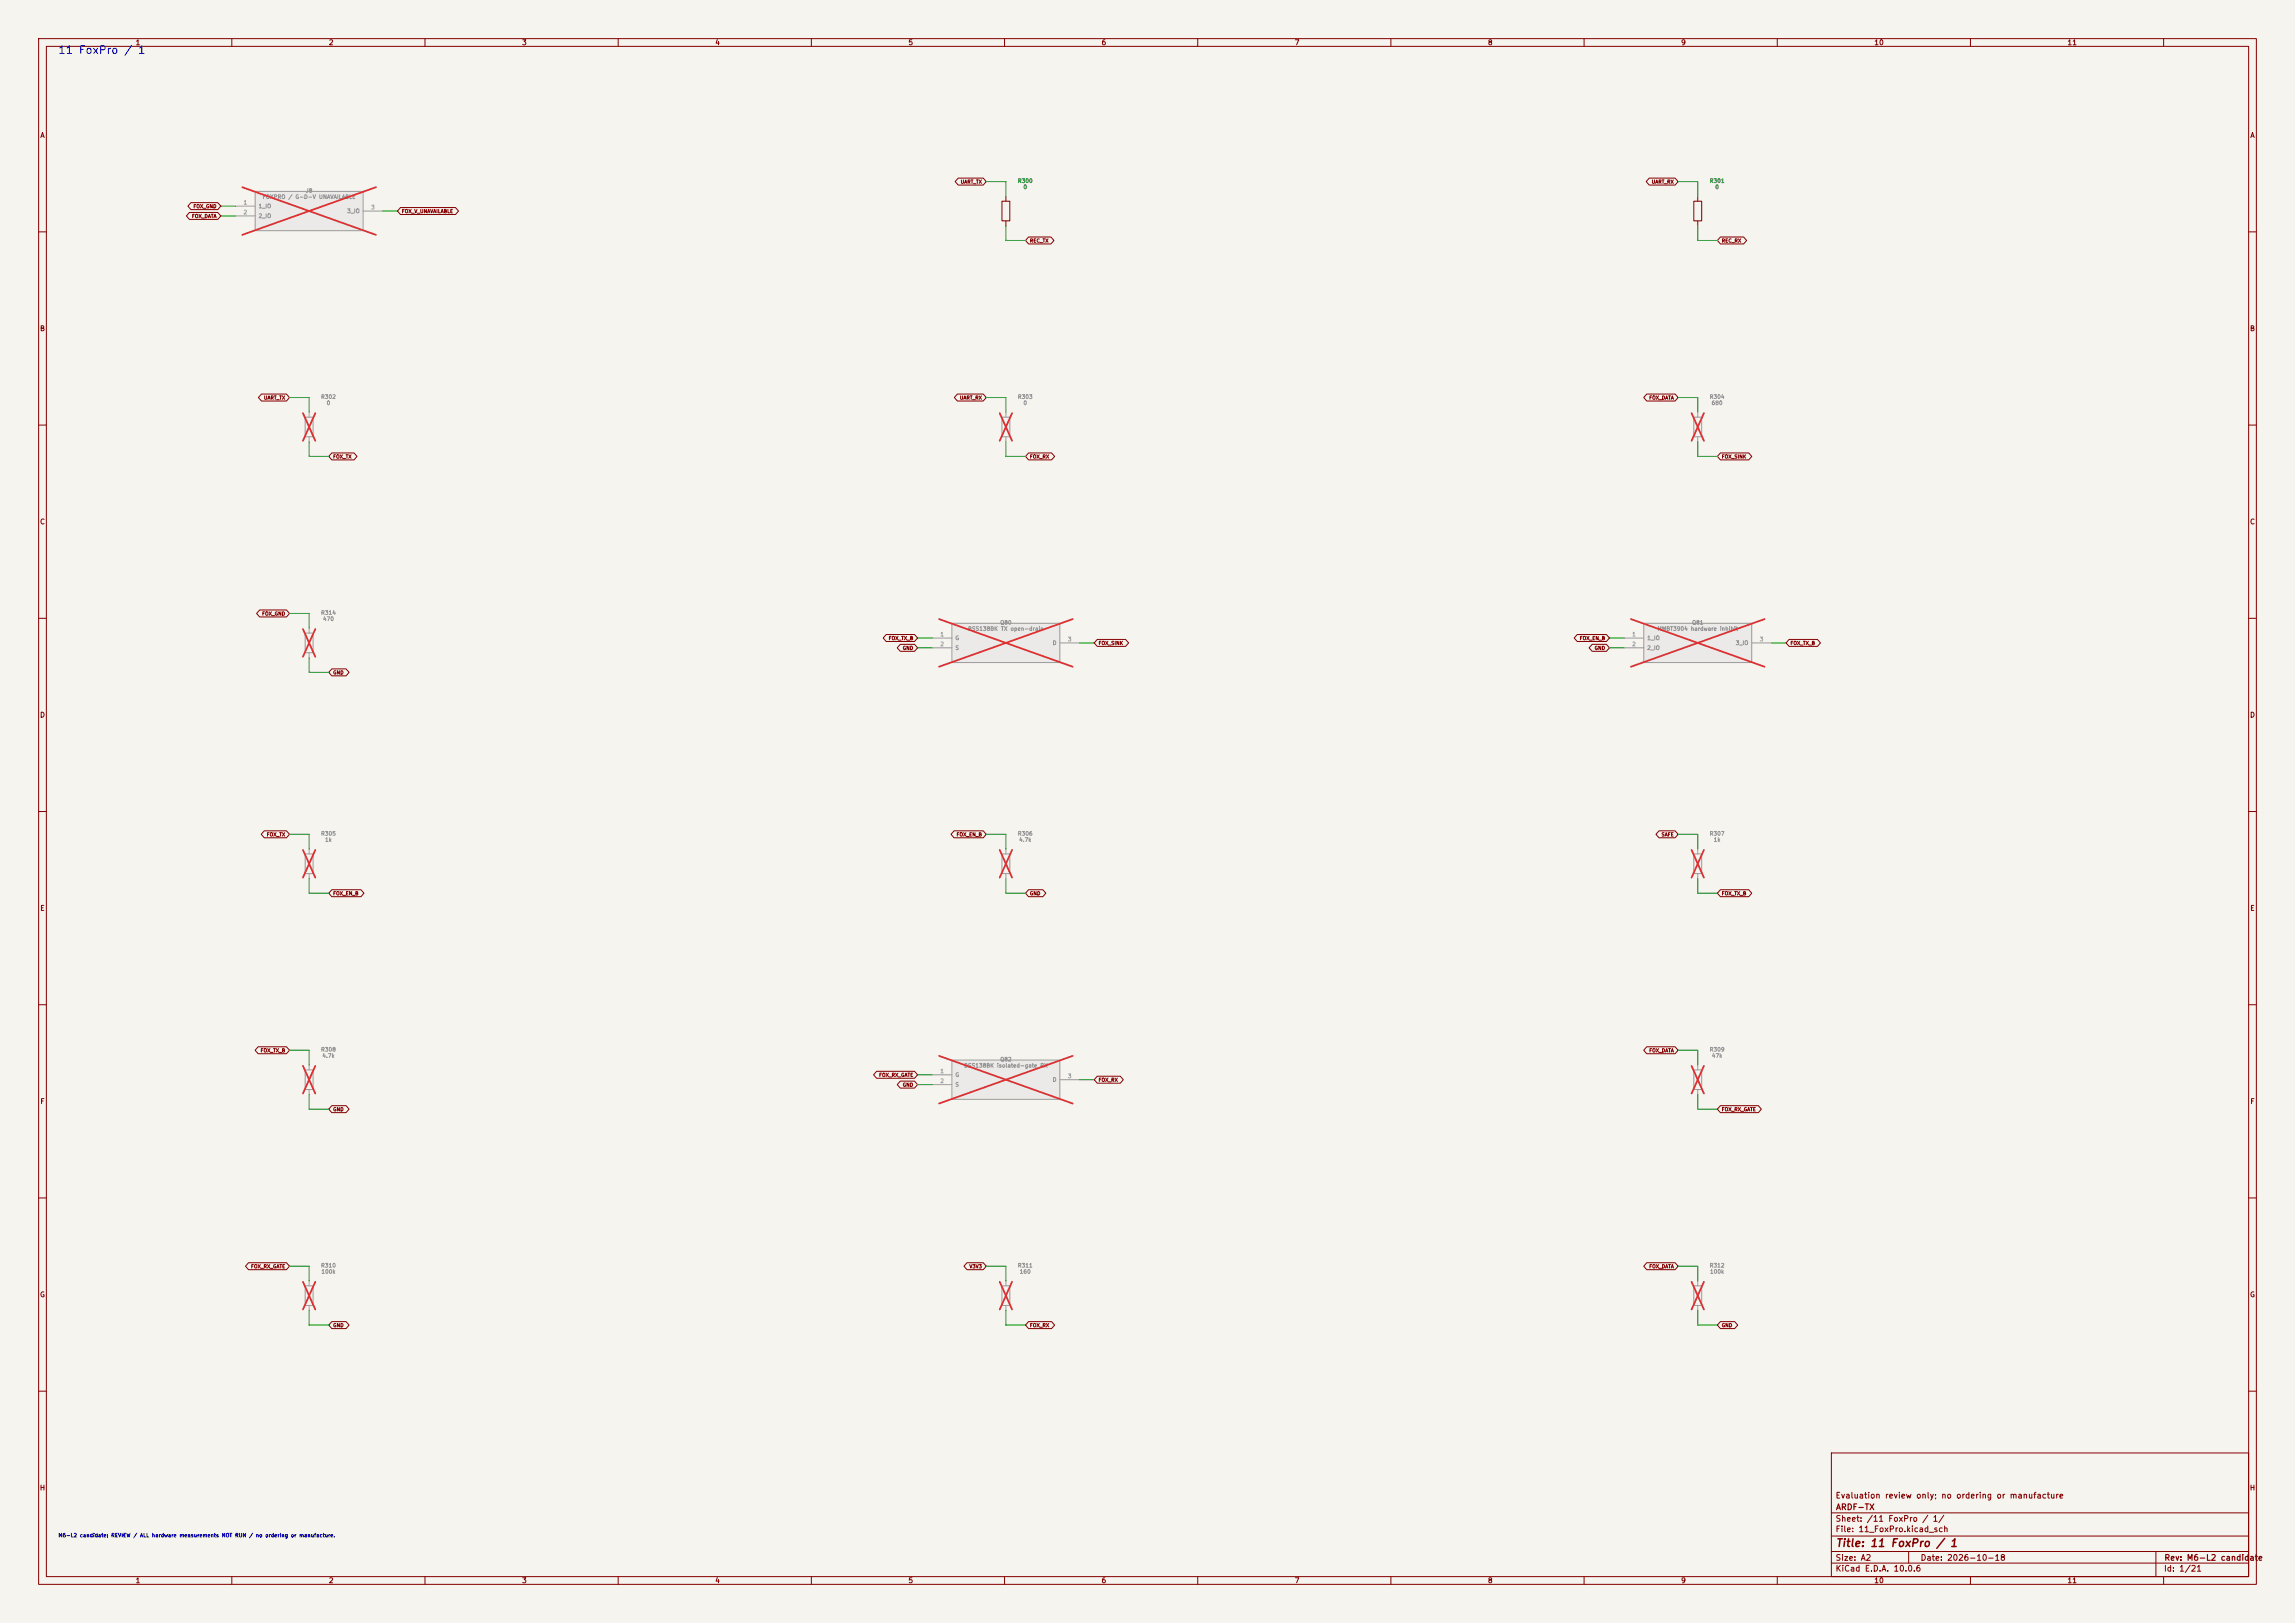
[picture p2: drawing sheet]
<svg xmlns="http://www.w3.org/2000/svg" width="594mm" height="420mm" viewBox="0 0 594 420" stroke-linecap="round" stroke-linejoin="round" font-family="sans-serif">
<defs><g id="words">
<text font-size="2" fill="#0000c2" x="14.9" y="14.4">11 FoxPro / 1</text>
<text font-size="2" fill="#840000" x="475" y="400.8">Title: 11 FoxPro / 1</text>
<g font-size="1.5" fill="#840000">
<text x="475" y="388.1">Evaluation review only; no ordering or manufacture</text>
<text x="475" y="394.1">Sheet: /11 FoxPro / 1/</text>
<text x="475.1" y="391.1">ARDF-TX</text>
<text x="475" y="396.8">File: 11_FoxPro.kicad_sch</text>
<text x="475" y="407">KiCad E.D.A. 10.0.6</text>
<text x="475" y="404.2">Size: A2</text>
<text x="497" y="404.2">Date: 2026-10-18</text>
<text x="560" y="407">Id: 1/21</text>
<text x="560.1" y="404.2">Rev: M6-L2 candidate</text>
</g>
<g font-size="1.3" fill="#840000">
<text x="35" y="12">1</text>
<text x="85" y="12">2</text>
<text x="135" y="12">3</text>
<text x="185" y="12">4</text>
<text x="235" y="12">5</text>
<text x="285" y="12">6</text>
<text x="335" y="12">7</text>
<text x="385" y="12">8</text>
<text x="435" y="12">9</text>
<text x="485" y="12">10</text>
<text x="535" y="12">11</text>
<text x="10.3" y="36">A</text>
<text x="582.3" y="36">A</text>
<text x="10.2" y="86">B</text>
<text x="582.2" y="86">B</text>
<text x="10.2" y="136">C</text>
<text x="582.2" y="136">C</text>
<text x="10.2" y="186">D</text>
<text x="582.2" y="186">D</text>
<text x="10.3" y="236">E</text>
<text x="582.3" y="236">E</text>
<text x="10.3" y="286">F</text>
<text x="582.3" y="286">F</text>
<text x="10.2" y="336">G</text>
<text x="582.2" y="336">G</text>
<text x="10.2" y="386">H</text>
<text x="582.2" y="386">H</text>
<text x="35" y="410">1</text>
<text x="85" y="410">2</text>
<text x="135" y="410">3</text>
<text x="185" y="410">4</text>
<text x="235" y="410">5</text>
<text x="285" y="410">6</text>
<text x="335" y="410">7</text>
<text x="385" y="410">8</text>
<text x="435" y="410">9</text>
<text x="485" y="410">10</text>
<text x="535" y="410">11</text>
</g>
<g font-size="1" fill="#006464">
<text x="263.3" y="47.6">R300</text>
<text x="442.4" y="47.6">R301</text>
<text x="264.8" y="49.2">0</text>
<text x="443.8" y="49.2">0</text>
</g>
<g font-size="1" fill="#a5a4a2">
<text x="62.9" y="53.2">1</text>
<text x="62.9" y="55.7">2</text>
<text x="95.9" y="54.4">3</text>
<text x="243.3" y="164.9">1</text>
<text x="243.3" y="167.5">2</text>
<text x="276.3" y="166.2">3</text>
<text x="422.3" y="164.9">1</text>
<text x="422.3" y="167.5">2</text>
<text x="455.3" y="166.2">3</text>
<text x="243.3" y="277.9">1</text>
<text x="243.3" y="280.5">2</text>
<text x="276.3" y="279.2">3</text>
</g>
<g font-size="1" fill="#939391">
<text x="67.9" y="51.7">FOXPRO / G-D-V UNAVAILABLE</text>
<text x="79.1" y="50.1">J8</text>
<text x="66.8" y="54.1">1_IO</text>
<text x="66.8" y="56.6">2_IO</text>
<text x="89.7" y="55.4">3_IO</text>
<text x="83" y="103.4">R302</text>
<text x="84.4" y="105">0</text>
<text x="263.3" y="103.4">R303</text>
<text x="264.8" y="105">0</text>
<text x="442.4" y="103.4">R304</text>
<text x="442.9" y="105">680</text>
<text x="83" y="159.3">R314</text>
<text x="83.5" y="160.9">470</text>
<text x="258.8" y="161.9">Q80</text>
<text x="437.8" y="161.9">Q81</text>
<text x="247.1" y="165.9">G</text>
<text x="250.4" y="163.5">BSS138BK TX open-drain</text>
<text x="272.3" y="167.1">D</text>
<text x="426.2" y="165.9">1_IO</text>
<text x="428.9" y="163.5">MMBT3904 hardware inhibit</text>
<text x="449.1" y="167.1">3_IO</text>
<text x="247.1" y="168.4">S</text>
<text x="426.2" y="168.4">2_IO</text>
<text x="83" y="216.5">R305</text>
<text x="84" y="218.1">1k</text>
<text x="263.3" y="216.5">R306</text>
<text x="263.7" y="218.1">4.7k</text>
<text x="442.4" y="216.5">R307</text>
<text x="443.4" y="218.1">1k</text>
<text x="83" y="272.3">R308</text>
<text x="83.3" y="273.9">4.7k</text>
<text x="258.8" y="274.9">Q82</text>
<text x="442.4" y="272.3">R309</text>
<text x="443" y="273.9">47k</text>
<text x="247.1" y="278.9">G</text>
<text x="247.1" y="281.4">S</text>
<text x="249.4" y="276.5">BSS138BK isolated-gate RX</text>
<text x="272.3" y="280.2">D</text>
<text x="83" y="328.2">R310</text>
<text x="83.1" y="329.8">100k</text>
<text x="263.3" y="328.2">R311</text>
<text x="263.8" y="329.8">160</text>
<text x="442.4" y="328.2">R312</text>
<text x="442.5" y="329.8">100k</text>
</g>
<text font-size="1" fill="#0000c2" x="15" y="398">M6-L2 candidate: REVIEW / ALL hardware measurements NOT RUN / no ordering or manufacture.</text>
<g font-size=".9" fill="#840000">
<text x="248.5" y="47.7">UART_TX</text>
<text x="427.4" y="47.7">UART_RX</text>
<text x="49.6" y="56.6">FOX_DATA</text>
<text x="49.9" y="54.1">FOX_GND</text>
<text x="103.9" y="55.4">FOX_V_UNAVAILABLE</text>
<text x="266.5" y="63">REC_TX</text>
<text x="445.5" y="63">REC_RX</text>
<text x="68.2" y="103.6">UART_TX</text>
<text x="248.3" y="103.6">UART_RX</text>
<text x="426.8" y="103.6">FOX_DATA</text>
<text x="86.1" y="118.9">FOX_TX</text>
<text x="266.5" y="118.9">FOX_RX</text>
<text x="445.5" y="118.9">FOX_SINK</text>
<text x="67.7" y="159.5">FOX_GND</text>
<text x="229.9" y="165.8">FOX_TX_B</text>
<text x="284.2" y="167.1">FOX_SINK</text>
<text x="408.8" y="165.8">FOX_EN_B</text>
<text x="463.3" y="167.1">FOX_TX_B</text>
<text x="233.5" y="168.4">GND</text>
<text x="412.6" y="168.4">GND</text>
<text x="86.1" y="174.7">GND</text>
<text x="68.9" y="216.6">FOX_TX</text>
<text x="247.5" y="216.6">FOX_EN_B</text>
<text x="429.9" y="216.6">SAFE</text>
<text x="86.1" y="231.9">FOX_EN_B</text>
<text x="266.5" y="231.9">GND</text>
<text x="445.5" y="231.9">FOX_TX_B</text>
<text x="67.3" y="272.5">FOX_TX_B</text>
<text x="426.8" y="272.5">FOX_DATA</text>
<text x="227.4" y="278.9">FOX_RX_GATE</text>
<text x="233.5" y="281.4">GND</text>
<text x="284.2" y="280.1">FOX_RX</text>
<text x="86.1" y="287.8">GND</text>
<text x="445.5" y="287.8">FOX_RX_GATE</text>
<text x="64.9" y="328.4">FOX_RX_GATE</text>
<text x="250.8" y="328.4">V3V3</text>
<text x="426.8" y="328.4">FOX_DATA</text>
<text x="86.1" y="343.6">GND</text>
<text x="266.5" y="343.6">FOX_RX</text>
<text x="445.5" y="343.6">GND</text>
</g>
</g></defs>
<path d="M0 0h594v420h-594z" fill="#f5f4ef" stroke="#f5f4ef" stroke-width=".26"/>
<g fill="none" stroke="#840000" stroke-width=".26">
<path d="M10 10h574v400h-574zM12 12h570v396h-570zM60 10v2M110 10v2M160 10v2M210 10v2M260 10v2M310 10v2M360 10v2M410 10v2M460 10v2M510 10v2"/>
<path d="M560 10v2M259.3 52.1h2.1v5.1h-2.1zM260.3 50.8v1.3M260.3 57.2v1.2M10 60h2M582 60h2M10 110h2M582 110h2M10 160h2M582 160h2M10 210h2M582 210h2"/>
<path d="M10 260h2M582 260h2M10 310h2M582 310h2M10 360h2M474 376h108v32h-108zM582 360h2M474 397.5h108M474 391.5h108M60 408v2M110 408v2M160 408v2"/>
<path d="M210 408v2M260 408v2M310 408v2M360 408v2M410 408v2M460 408v2M474 404.5h108M474 401.5h108M494 401.5v3M510 408v2M558 401.5v6.5M560 408v2"/>
</g>
<path d="M79 108h2v5h-2zM80 106.7v1.3M80 113v1.3M259.3 108h2.1v5h-2.1zM260.3 106.7v1.3M260.3 113v1.3M259.3 332.7h2.1v5.1h-2.1zM260.3 331.5v1.2M260.3 337.8v1.3" fill="none" stroke="#9c9b98" stroke-width=".26"/>
<path d="M78.4 106.9l3.2 7.2M81.6 106.9l-3.2 7.2M258.7 106.9l3.3 7.2M262 106.9l-3.3 7.2M258.7 331.7l3.3 7.2M262 331.7l-3.3 7.2" fill="none" stroke="#e12e31" stroke-width=".46"/>
<path d="M66 49.5h28v10.2h-28z" fill="#ebeae8"/>
<path d="M61 53.3h5M61 55.9h5M66 49.5h28v10.2h-28zM94 54.6h5.1M438.4 108h2v5h-2zM439.4 106.7v1.3M439.4 113v1.3" fill="none" stroke="#9c9b98" stroke-width=".26"/>
<path d="M62.7 48.4l34.6 12.4M97.3 48.4l-34.6 12.4M437.8 106.9l3.2 7.2M441 106.9l-3.2 7.2" fill="none" stroke="#e12e31" stroke-width=".46"/>
<path d="M438.4 52.1h2v5.1h-2zM439.4 50.8v1.3M439.4 57.2v1.2" fill="none" stroke="#840000" stroke-width=".26"/>
<path d="M425.4 161.3h28v10.2h-28z" fill="#ebeae8"/>
<g fill="none" stroke="#9c9b98" stroke-width=".26">
<path d="M420.4 165.1h5M420.4 167.6h5M425.4 161.3h28v10.2h-28zM453.4 166.4h5.1M439.4 219.7v1.3M438.4 221h2v5.1h-2zM439.4 226.1v1.2M79 276.9h2v5h-2zM80 275.6v1.3M438.4 276.9h2v5h-2zM439.4 275.6v1.3M80 281.9v1.3"/>
<path d="M439.4 281.9v1.3M79 332.7h2v5.1h-2zM80 331.5v1.2M80 337.8v1.3M438.4 332.7h2v5.1h-2zM439.4 331.5v1.2M439.4 337.8v1.3"/>
</g>
<path d="M422.1 160.2l34.6 12.3M456.7 160.2l-34.6 12.3M437.8 219.9l3.2 7.2M441 219.9l-3.2 7.2M78.4 275.8l3.2 7.2M81.6 275.8l-3.2 7.2M437.8 275.8l3.2 7.2M441 275.8l-3.2 7.2M78.4 331.7l3.2 7.2M81.6 331.7l-3.2 7.2M437.8 331.7l3.2 7.2M441 331.7l-3.2 7.2" fill="none" stroke="#e12e31" stroke-width=".46"/>
<path d="M246.4 161.3h27.9v10.2h-27.9z" fill="#ebeae8"/>
<path d="M241.3 165.1h5.1M241.3 167.6h5.1M246.4 161.3h27.9v10.2h-27.9zM274.3 166.4h5.1M260.3 219.7v1.3M259.3 221h2.1v5.1h-2.1zM260.3 226.1v1.2" fill="none" stroke="#9c9b98" stroke-width=".26"/>
<path d="M243.1 160.2l34.5 12.3M277.6 160.2l-34.5 12.3M258.7 219.9l3.3 7.2M262 219.9l-3.3 7.2" fill="none" stroke="#e12e31" stroke-width=".46"/>
<path d="M246.4 274.3h27.9v10.2h-27.9z" fill="#ebeae8"/>
<path d="M79 163.8h2v5.1h-2zM80 162.6v1.2M80 168.9v1.3M80 219.7v1.3M79 221h2v5.1h-2zM80 226.1v1.2M241.3 278.1h5.1M246.4 274.3h27.9v10.2h-27.9zM274.3 279.4h5.1M241.3 280.7h5.1" fill="none" stroke="#9c9b98" stroke-width=".26"/>
<path d="M78.4 162.8l3.2 7.2M81.6 162.8l-3.2 7.2M78.4 219.9l3.2 7.2M81.6 219.9l-3.2 7.2M243.1 273.2l34.5 12.4M277.6 273.2l-34.5 12.4" fill="none" stroke="#e12e31" stroke-width=".46"/>
<g fill="none" stroke="#840000" stroke-width=".26">
<path d="M49 55h7.4l.7 .9-.7 .9h-7.4l-.8-.9zM49.4 52.4h7l.7 .9-.7 .9h-7l-.8-.9zM103.7 53.7h14.2l.8 .9-.8 .9h-14.2l-.8-.9zM248 46.1h6.5l.8 .9-.8 .9h-6.5l-.8-.9zM426.9 46.1h6.7l.7 .9-.7 .9h-6.7l-.8-.9zM266.2 61.3h5.8l.8 .9-.8 .9h-5.8l-.8-.9zM445.3 61.3h6l.8 .9-.8 .9h-6l-.8-.9zM67.7 102h6.4l.8 .9-.8 .9h-6.4l-.8-.9zM85.9 117.2h5.7l.8 .9-.8 .9h-5.7l-.8-.9zM247.8 102h6.7l.8 .9-.8 .9h-6.7l-.8-.9zM266.2 117.2h6l.8 .9-.8 .9h-6l-.8-.9zM426.2 102h7.4l.7 .9-.7 .9h-7.4l-.8-.9z"/>
<path d="M445.3 117.2h7.3l.8 .9-.8 .9h-7.3l-.8-.9zM67.2 157.8h6.9l.8 1-.8 .9h-6.9l-.8-.9zM85.9 173.1h3.7l.8 .9-.8 .9h-3.7l-.8-.9zM229.4 164.2h7.3l.8 .9-.8 .9h-7.3l-.8-.9zM233 166.7h3.7l.8 .9-.8 .9h-3.7l-.8-.9zM284 165.5h7.3l.8 .9-.8 .9h-7.3l-.8-.9zM408.2 164.2h7.6l.8 .9-.8 .9h-7.6l-.8-.9zM412.1 166.7h3.7l.8 .9-.8 .9h-3.7l-.8-.9zM463.1 165.5h7.3l.8 .9-.8 .9h-7.3l-.8-.9zM68.4 215h5.7l.8 .9-.8 .9h-5.7l-.8-.9zM246.9 215h7.6l.8 .9-.8 .9h-7.6l-.8-.9zM429.4 215h4.2l.7 .9-.7 .9h-4.2l-.8-.9z"/>
<path d="M85.9 230.2h7.5l.8 .9-.8 .9h-7.5l-.8-.9zM266.2 230.2h3.7l.8 .9-.8 .9h-3.7l-.8-.9zM445.3 230.2h7.3l.8 .9-.8 .9h-7.3l-.8-.9zM66.8 270.9h7.3l.8 .9-.8 .9h-7.3l-.8-.9zM226.9 277.2h9.8l.8 .9-.8 .9h-9.8l-.8-.9zM233 279.8h3.7l.8 .9-.8 .9h-3.7l-.8-.9zM284 278.5h6l.7 .9-.7 .9h-6l-.8-.9zM426.2 270.9h7.4l.7 .9-.7 .9h-7.4l-.8-.9zM85.9 286.1h3.7l.8 .9-.8 .9h-3.7l-.8-.9zM445.3 286.1h9.8l.8 .9-.8 .9h-9.8l-.8-.9zM64.3 326.8h9.8l.8 .9-.8 .9h-9.8l-.8-.9zM250.3 326.8h4.2l.8 .9-.8 .9h-4.2l-.8-.9z"/>
<path d="M426.2 326.8h7.4l.7 .9-.7 .9h-7.4l-.8-.9zM85.9 342h3.7l.8 .9-.8 .9h-3.7l-.8-.9zM266.2 342h6l.8 .9-.8 .9h-6l-.8-.9zM445.3 342h3.7l.8 .9-.8 .9h-3.7l-.8-.9z"/>
</g>
<g fill="none" stroke="#009600" stroke-width=".26">
<path d="M57.1 53.3h3.9M57.1 55.9h3.9M99.1 54.6h3.8M255.3 47h5v3.8M260.3 58.4v3.8h5.1M434.3 47h5.1v3.8M439.4 58.4v3.8h5.1M74.9 102.9h5.1v3.8M80 114.3v3.8h5.1M255.3 102.9h5v3.8M260.3 114.3v3.8h5.1M434.3 102.9h5.1v3.8"/>
<path d="M439.4 114.3v3.8h5.1M74.9 158.8h5.1v3.8M80 170.2v3.8h5.1M237.5 167.6h3.8M237.5 165.1h3.8M279.4 166.4h3.8M416.6 167.6h3.8M416.6 165.1h3.8M458.5 166.4h3.8M74.9 215.9h5.1v3.8M255.3 215.9h5v3.8M434.3 215.9h5.1v3.8"/>
<path d="M80 227.3v3.8h5.1M260.3 227.3v3.8h5.1M439.4 227.3v3.8h5.1M74.9 271.8h5.1v3.8M237.5 278.1h3.8M279.4 279.4h3.8M434.3 271.8h5.1v3.8M80 283.2v3.8h5.1M237.5 280.7h3.8M439.4 283.2v3.8h5.1M74.9 327.7h5.1v3.8M80 339.1v3.8h5.1"/>
<path d="M255.3 327.7h5v3.8M260.3 339.1v3.8h5.1M434.3 327.7h5.1v3.8M439.4 339.1v3.8h5.1"/>
</g>
<use href="#words"/>
</svg>
